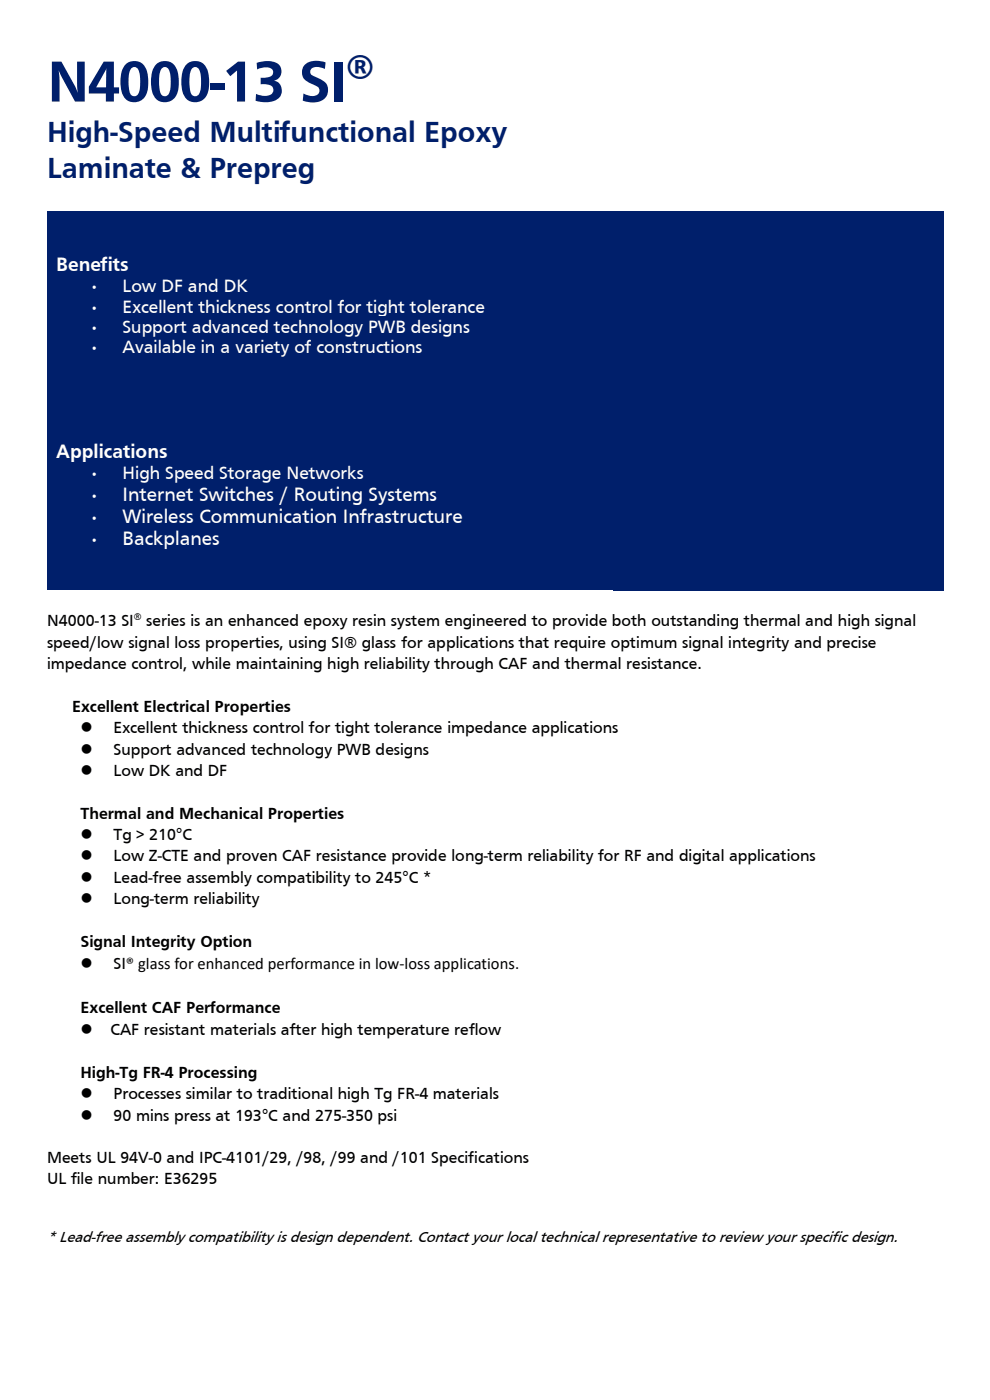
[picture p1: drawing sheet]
<svg xmlns="http://www.w3.org/2000/svg" width="210mm" height="297mm" viewBox="0 0 210 297" stroke-linecap="round" stroke-linejoin="round" font-family="sans-serif">
<defs><g id="words">
<text font-size="12.7" fill="#001f6b" x="10" y="21.5">N4000-13 SI</text>
<text font-size="7.6" fill="#001f6b" x="73.4" y="16.8">®</text>
<g font-size="6.3" fill="#001f6b">
<text x="10" y="30.1">High-Speed Multifunctional Epoxy</text>
<text x="10" y="37.9">Laminate &amp; Prepreg</text>
</g>
<g font-size="4.2" fill="#fff">
<text x="11.9" y="57.6">Benefits</text>
<text x="11.9" y="97.2">Applications</text>
<text x="26" y="106.3">Internet Switches / Routing Systems</text>
<text x="26" y="111">Wireless Communication Infrastructure</text>
<text x="26" y="115.7">Backplanes</text>
</g>
<g font-size="3.9" fill="#fff">
<text x="26" y="62">Low DF and DK</text>
<text x="26" y="66.3">Excellent thickness control for tight tolerance</text>
<text x="26" y="70.7">Support advanced technology PWB designs</text>
<text x="26" y="75">Available in a variety of constructions</text>
<text x="26" y="101.7">High Speed Storage Networks</text>
</g>
<g font-size="3.5" fill="#fff">
<text x="19" y="62">•</text>
<text x="19" y="66.3">•</text>
<text x="19" y="70.7">•</text>
<text x="19" y="75">•</text>
<text x="19" y="101.7">•</text>
<text x="19" y="106.3">•</text>
<text x="19" y="111">•</text>
<text x="19" y="115.7">•</text>
</g>
<g font-size="3.5">
<text x="10" y="132.9">N4000-13 SI</text>
<text x="10" y="137.4">speed/low signal loss properties, using SI® glass for applications that require optimum signal integrity and precise</text>
<text x="31" y="132.9">series is an enhanced epoxy resin system engineered to provide both outstanding thermal and high signal</text>
<text x="10" y="141.9">impedance control, while maintaining high reliability through CAF and thermal resistance.</text>
<text x="15.3" y="151">Excellent Electrical Properties</text>
<text x="17.1" y="155.6">⚫</text>
<text x="24.1" y="155.6">Excellent thickness control for tight tolerance impedance applications</text>
<text x="17.1" y="160.1">⚫</text>
<text x="24.1" y="160.1">Support advanced technology PWB designs</text>
<text x="17.1" y="164.6">⚫</text>
<text x="24.1" y="164.6">Low DK and DF</text>
<text x="17.1" y="173.7">Thermal and Mechanical Properties</text>
<text x="17.1" y="178.2">⚫</text>
<text x="24.1" y="178.2">Tg &gt; 210°C</text>
<text x="17.1" y="182.7">⚫</text>
<text x="24.1" y="182.7">Low Z-CTE and proven CAF resistance provide long-term reliability for RF and digital applications</text>
<text x="17.1" y="187.3">⚫</text>
<text x="17.1" y="191.8">⚫</text>
<text x="24.1" y="187.3">Lead-free assembly compatibility to 245°C *</text>
<text x="24.1" y="191.8">Long-term reliability</text>
<text x="17.1" y="200.9">Signal Integrity Option</text>
<text x="17.1" y="205.6">⚫</text>
<text x="24.1" y="205.6">SI® glass for enhanced performance in low-loss applications.</text>
<text x="17.1" y="215">Excellent CAF Performance</text>
<text x="17.1" y="219.5">⚫</text>
<text x="23.4" y="219.5">CAF resistant materials after high temperature reflow</text>
<text x="17.1" y="228.7">High-Tg FR-4 Processing</text>
<text x="17.1" y="233.2">⚫</text>
<text x="24.1" y="233.2">Processes similar to traditional high Tg FR-4 materials</text>
<text x="17.1" y="237.7">⚫</text>
<text x="24.1" y="237.7">90 mins press at 193°C and 275-350 psi</text>
<text x="10" y="246.8">Meets UL 94V-0 and IPC-4101/29, /98, /99 and /101 Specifications</text>
<text x="10" y="251.3">UL file number: E36295</text>
</g>
<text font-size="3.3" x="10" y="263.4">* Lead-free assembly compatibility is design dependent. Contact your local technical representative to review your specific design.</text>
<text font-size="2.1" x="28.4" y="131.6">®</text>
</g></defs>
<g fill="#001f6b">
<path d="M10 44.8h120v40h-120z" fill-rule="evenodd"/>
<path d="M11.9 53.7h116.2v4.8h-116.2z" fill-rule="evenodd"/>
<path d="M11.9 58.5h116.2v4.3h-116.2z" fill-rule="evenodd"/>
<path d="M11.9 62.8h116.2v4.3h-116.2z" fill-rule="evenodd"/>
<path d="M11.9 67.1h116.2v4.4h-116.2z" fill-rule="evenodd"/>
<path d="M11.9 71.5h116.2v4.3h-116.2z" fill-rule="evenodd"/>
<path d="M130 44.8h70.1v80.4h-70.1z" fill-rule="evenodd"/>
<path d="M131.9 45.8h66.3v42.3h-66.3z" fill-rule="evenodd"/>
<path d="M131.9 88.1h66.3v36h-66.3z" fill-rule="evenodd"/>
<path d="M10 84.8h120v40.4h-120z" fill-rule="evenodd"/>
<path d="M11.9 93.4h116.2v4.7h-116.2z" fill-rule="evenodd"/>
<path d="M11.9 98.1h116.2v4.4h-116.2z" fill-rule="evenodd"/>
<path d="M11.9 102.5h116.2v4.7h-116.2z" fill-rule="evenodd"/>
<path d="M11.9 107.2h116.2v4.7h-116.2z" fill-rule="evenodd"/>
<path d="M11.9 111.9h116.2v4.7h-116.2z" fill-rule="evenodd"/>
</g>
<use href="#words"/>
</svg>
